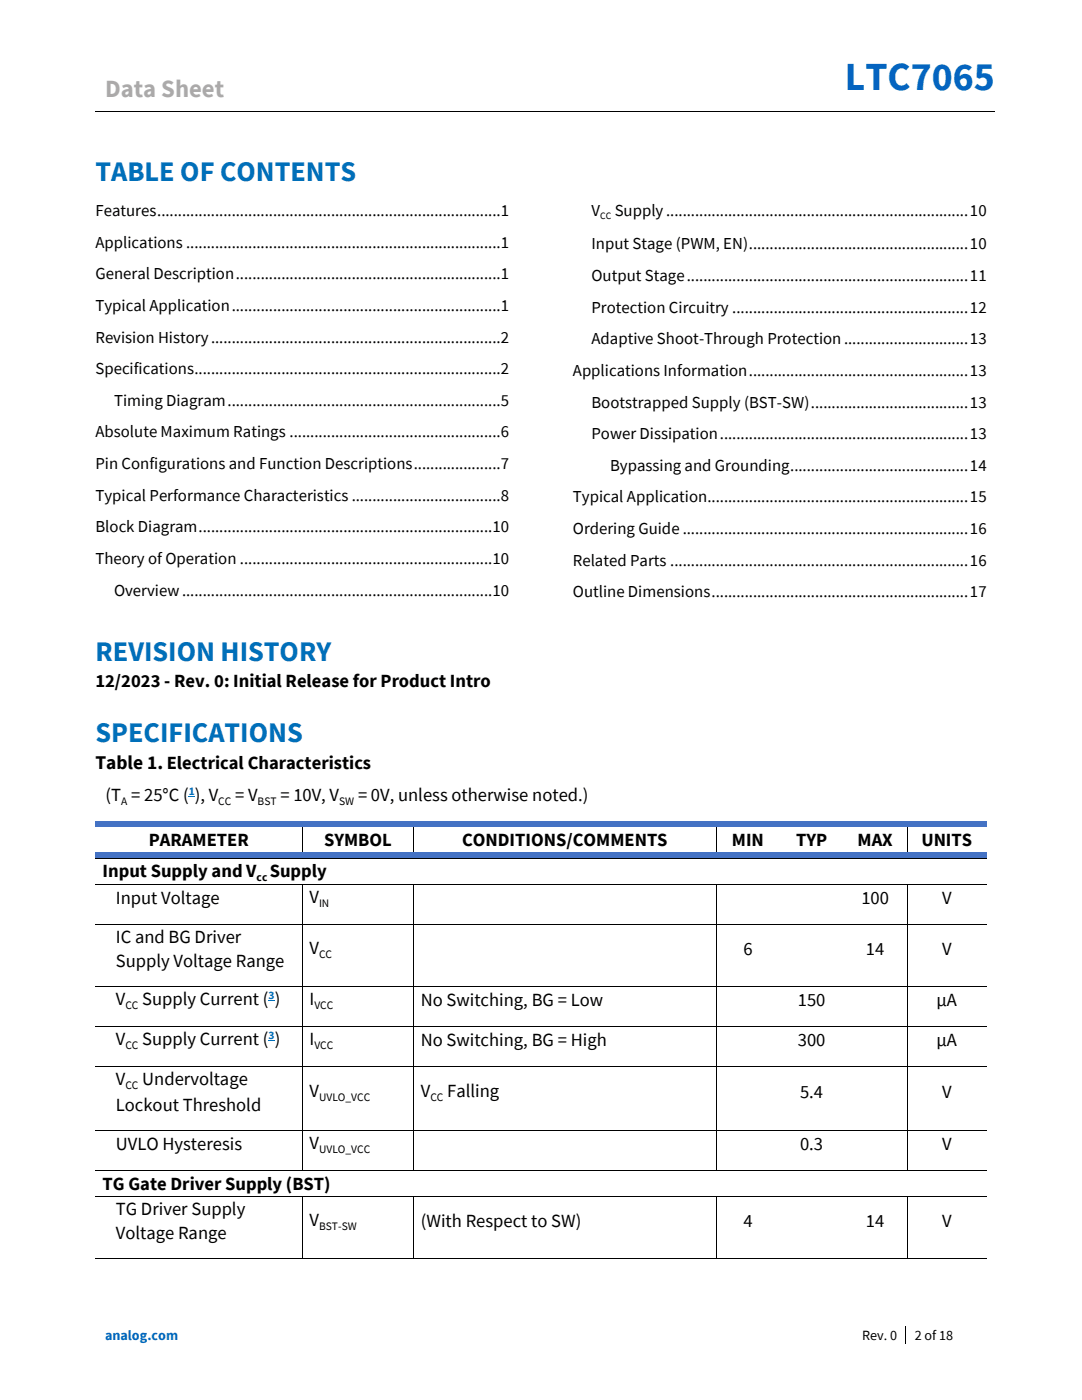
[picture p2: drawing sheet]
<svg xmlns="http://www.w3.org/2000/svg" width="216mm" height="279mm" viewBox="0 0 216 279" stroke-linecap="round" stroke-linejoin="round" font-family="sans-serif">
<defs><g id="words">
<text font-size="7.9" fill="#0563c1" x="168.6" y="18">LTC7065</text>
<g font-size="5.7" fill="#006fb9">
<text x="19" y="36.2">TABLE OF CONTENTS</text>
<text x="19" y="132">REVISION HISTORY</text>
<text x="19" y="148">SPECIFICATIONS</text>
</g>
<text font-size="4.9" fill="#aeaaaa" x="21" y="19.3">Data Sheet</text>
<text font-size="3.9" x="19" y="153.5">Table 1. Electrical Characteristics</text>
<g font-size="3.7">
<text x="19" y="137.2">12/2023 - Rev. 0: Initial Release for Product Intro</text>
<text x="21.1" y="159.9">(T = 25°C ( ), V</text>
<text x="46.9" y="159.9">= V</text>
<text x="56" y="159.9">= 10V, V</text>
<text x="71.4" y="159.9">= 0V, unless otherwise noted.)</text>
<text x="29.7" y="168.9">PARAMETER</text>
<text x="64.7" y="168.9">SYMBOL</text>
<text x="92.2" y="168.9">CONDITIONS/COMMENTS</text>
<text x="146" y="168.9">MIN</text>
<text x="158.8" y="168.9">TYP</text>
<text x="171.1" y="168.9">MAX</text>
<text x="183.8" y="168.9">UNITS</text>
<text x="20.5" y="175.1">Input Supply and V Supply</text>
<text x="23.1" y="180.5">Input Voltage</text>
<text x="61.8" y="180.3">V</text>
<text x="171.9" y="180.5">100</text>
<text x="188" y="180.5">V</text>
<text x="23.1" y="188.3">IC and BG Driver</text>
<text x="61.8" y="190.5">V</text>
<text x="148.3" y="190.6">6</text>
<text x="172.8" y="190.6">14</text>
<text x="188" y="190.6">V</text>
<text x="23.1" y="192.9">Supply Voltage Range</text>
<text x="23.1" y="200.6">V</text>
<text x="28.4" y="200.6">Supply Current ( )</text>
<text x="61.8" y="200.6">I</text>
<text x="84" y="200.8">No Switching, BG = Low</text>
<text x="159.2" y="200.8">150</text>
<text x="186.9" y="200.8">µA</text>
<text x="23.1" y="208.6">V</text>
<text x="28.4" y="208.6">Supply Current ( )</text>
<text x="61.8" y="208.6">I</text>
<text x="84" y="208.8">No Switching, BG = High</text>
<text x="159.2" y="208.8">300</text>
<text x="186.9" y="208.8">µA</text>
<text x="23.1" y="216.6">V</text>
<text x="23.1" y="221.6">Lockout Threshold</text>
<text x="28.4" y="216.6">Undervoltage</text>
<text x="61.8" y="219">V</text>
<text x="84" y="219">V</text>
<text x="89.2" y="219">Falling</text>
<text x="159.6" y="219.1">5.4</text>
<text x="188" y="219.1">V</text>
<text x="23.1" y="229.5">UVLO Hysteresis</text>
<text x="61.8" y="229.3">V</text>
<text x="159.6" y="229.5">0.3</text>
<text x="188" y="229.5">V</text>
<text x="20.5" y="237.5">TG Gate Driver Supply (BST)</text>
<text x="23.1" y="242.5">TG Driver Supply</text>
<text x="61.8" y="244.7">V</text>
<text x="84" y="244.9">(With Respect to SW)</text>
<text x="148.3" y="244.9">4</text>
<text x="172.8" y="244.9">14</text>
<text x="188" y="244.9">V</text>
<text x="23.1" y="247.2">Voltage Range</text>
</g>
<g font-size="3.3">
<text x="19" y="43.1">Features...................................................................................1</text>
<text x="118" y="43.1">V</text>
<text x="122.7" y="43.1">Supply.........................................................................10</text>
<text x="19" y="49.5">Applications ............................................................................1</text>
<text x="118" y="49.8">Input Stage (PWM, EN).....................................................10</text>
<text x="19" y="55.8">General Description................................................................1</text>
<text x="118" y="56.1">Output Stage....................................................................11</text>
<text x="19" y="62.1">Typical Application.................................................................1</text>
<text x="118" y="62.4">Protection Circuitry .........................................................12</text>
<text x="19" y="68.4">Revision History......................................................................2</text>
<text x="118" y="68.7">Adaptive Shoot-Through Protection..............................13</text>
<text x="19" y="74.7">Specifications..........................................................................2</text>
<text x="114.3" y="75">Applications Information.....................................................13</text>
<text x="22.8" y="81">Timing Diagram..................................................................5</text>
<text x="118" y="81.4">Bootstrapped Supply (BST-SW)......................................13</text>
<text x="19" y="87.3">Absolute Maximum Ratings ...................................................6</text>
<text x="118" y="87.7">Power Dissipation............................................................13</text>
<text x="19" y="93.6">Pin Configurations and Function Descriptions.....................7</text>
<text x="121.7" y="94">Bypassing and Grounding...........................................14</text>
<text x="19" y="99.9">Typical Performance Characteristics ....................................8</text>
<text x="114.3" y="100.3">Typical Application...............................................................15</text>
<text x="19" y="106.2">Block Diagram.......................................................................10</text>
<text x="114.3" y="106.6">Ordering Guide .....................................................................16</text>
<text x="19" y="112.6">Theory of Operation .............................................................10</text>
<text x="114.3" y="112.9">Related Parts ........................................................................16</text>
<text x="22.8" y="118.9">Overview...........................................................................10</text>
<text x="114.3" y="119.2">Outline Dimensions..............................................................17</text>
</g>
<text font-size="2.8" fill="#0563c1" x="21" y="267.5">analog.com</text>
<g font-size="2.8">
<text x="172" y="267.5">Rev. 0</text>
<text x="182.5" y="267.5">2 of 18</text>
</g>
<g font-size="2.3">
<text x="24.2" y="160.6">A</text>
<text x="43.5" y="160.6">CC</text>
<text x="51.4" y="160.6">BST</text>
<text x="67.7" y="160.6">SW</text>
<text x="51.2" y="175.8">cc</text>
<text x="63.7" y="181">IN</text>
<text x="63.7" y="191.2">CC</text>
<text x="25" y="201.3">CC</text>
<text x="62.7" y="201.3">VCC</text>
<text x="25" y="209.3">CC</text>
<text x="62.7" y="209.3">VCC</text>
<text x="25" y="217.3">CC</text>
<text x="63.7" y="219.7">UVLO_VCC</text>
<text x="85.9" y="219.7">CC</text>
<text x="63.7" y="230">UVLO_VCC</text>
<text x="63.7" y="245.4">BST-SW</text>
</g>
<g font-size="2.3" fill="#006fb9">
<text x="37.7" y="158.7">1</text>
<text x="53.6" y="199.4">3</text>
<text x="53.6" y="207.4">3</text>
</g>
<text font-size="1.9" x="119.7" y="43.7">CC</text>
</g></defs>
<path d="M19 22.3h83.2M102.4 22.3h96M180.6 264.7v3.5" fill="none" stroke="#000" stroke-width=".2"/>
<path d="M102.2 22.2h.2v.2h-.2z" fill-rule="evenodd" fill="#000"/>
<path d="M37.7 158.9h1.2v.1h-1.2z" fill-rule="evenodd" fill="#006fb9"/>
<g fill="#4472c4">
<path d="M19 164h41.2v1.1h-41.2z" fill-rule="evenodd"/>
<path d="M60.2 164h1.1v1.1h-1.1z" fill-rule="evenodd"/>
<path d="M61.3 164h21.2v1.1h-21.2z" fill-rule="evenodd"/>
<path d="M82.5 164h1v1.1h-1z" fill-rule="evenodd"/>
<path d="M83.5 164h59.3v1.1h-59.3z" fill-rule="evenodd"/>
<path d="M142.8 164h1.1v1.1h-1.1z" fill-rule="evenodd"/>
<path d="M143.9 164h11.7v1.1h-11.7z" fill-rule="evenodd"/>
<path d="M155.6 164h1v1.1h-1z" fill-rule="evenodd"/>
<path d="M156.6 164h11.7v1.1h-11.7z" fill-rule="evenodd"/>
<path d="M168.3 164h1v1.1h-1z" fill-rule="evenodd"/>
<path d="M169.3 164h11.6v1.1h-11.6z" fill-rule="evenodd"/>
<path d="M180.9 164h1.1v1.1h-1.1z" fill-rule="evenodd"/>
<path d="M182 164h14.9v1.1h-14.9z" fill-rule="evenodd"/>
<path d="M19 170.2h41.2v1h-41.2z" fill-rule="evenodd"/>
</g>
<path d="M60.3 165.1v5.1" fill="none" stroke="#000" stroke-width=".2"/>
<g fill="#4472c4">
<path d="M60.2 170.2h1.1v1h-1.1z" fill-rule="evenodd"/>
<path d="M61.3 170.2h21.2v1h-21.2z" fill-rule="evenodd"/>
</g>
<path d="M82.6 165.1v5.1" fill="none" stroke="#000" stroke-width=".2"/>
<g fill="#4472c4">
<path d="M82.5 170.2h1v1h-1z" fill-rule="evenodd"/>
<path d="M83.5 170.2h59.3v1h-59.3z" fill-rule="evenodd"/>
</g>
<path d="M142.9 165.1v5.1" fill="none" stroke="#000" stroke-width=".2"/>
<g fill="#4472c4">
<path d="M142.8 170.2h1.1v1h-1.1z" fill-rule="evenodd"/>
<path d="M143.9 170.2h11.7v1h-11.7z" fill-rule="evenodd"/>
<path d="M155.3 170.2h1.1v1h-1.1z" fill-rule="evenodd"/>
<path d="M156.4 170.2h11.9v1h-11.9z" fill-rule="evenodd"/>
<path d="M168 170.2h1.1v1h-1.1z" fill-rule="evenodd"/>
<path d="M169.1 170.2h11.8v1h-11.8z" fill-rule="evenodd"/>
</g>
<path d="M181 165.1v5.1" fill="none" stroke="#000" stroke-width=".2"/>
<g fill="#4472c4">
<path d="M180.9 170.2h1.1v1h-1.1z" fill-rule="evenodd"/>
<path d="M182 170.2h14.9v1h-14.9z" fill-rule="evenodd"/>
</g>
<g fill="none" stroke="#000" stroke-width=".2">
<path d="M19 171.3h177.9M19 176.6h41.2M60.3 176.6v7.9M60.4 176.6h22.1M82.6 176.6v7.9M82.6 176.6h60.2M142.9 176.6v7.9M143 176.6h12.6M155.8 176.6h12.5M168.5 176.6h12.4M181 176.6v7.9M181.1 176.6h15.8"/>
<path d="M19 184.6h41.2M60.3 184.7v12.1M60.4 184.6h22.1M82.6 184.7v12.1M82.6 184.6h60.2M142.9 184.7v12.1M143 184.6h12.6M155.8 184.6h12.5M168.5 184.6h12.4M181 184.7v12.1M181.1 184.6h15.8"/>
</g>
<g fill="#000">
<path d="M60.2 176.5h.2v.1h-.2z" fill-rule="evenodd"/>
<path d="M82.5 176.5h.1v.1h-.1z" fill-rule="evenodd"/>
<path d="M142.8 176.5h.2v.1h-.2z" fill-rule="evenodd"/>
<path d="M155.6 176.5h.2v.1h-.2z" fill-rule="evenodd"/>
<path d="M168.3 176.5h.2v.1h-.2z" fill-rule="evenodd"/>
<path d="M180.9 176.5h.2v.1h-.2z" fill-rule="evenodd"/>
<path d="M60.2 184.5h.2v.2h-.2z" fill-rule="evenodd"/>
<path d="M82.5 184.5h.1v.2h-.1z" fill-rule="evenodd"/>
<path d="M142.8 184.5h.2v.2h-.2z" fill-rule="evenodd"/>
<path d="M155.6 184.5h.2v.2h-.2z" fill-rule="evenodd"/>
<path d="M168.3 184.5h.2v.2h-.2z" fill-rule="evenodd"/>
<path d="M180.9 184.5h.2v.2h-.2z" fill-rule="evenodd"/>
</g>
<path d="M53.6 199.6h1.2v.1h-1.2z" fill-rule="evenodd" fill="#006fb9"/>
<path d="M19 196.9h41.2M60.3 196.9v7.9M60.4 196.9h22.1M82.6 196.9v7.9M82.6 196.9h60.2M142.9 196.9v7.9M143 196.9h12.6M155.8 196.9h12.5M168.5 196.9h12.4M181 196.9v7.9M181.1 196.9h15.8" fill="none" stroke="#000" stroke-width=".2"/>
<g fill="#000">
<path d="M60.2 196.8h.2v.1h-.2z" fill-rule="evenodd"/>
<path d="M82.5 196.8h.1v.1h-.1z" fill-rule="evenodd"/>
<path d="M142.8 196.8h.2v.1h-.2z" fill-rule="evenodd"/>
<path d="M155.6 196.8h.2v.1h-.2z" fill-rule="evenodd"/>
<path d="M168.3 196.8h.2v.1h-.2z" fill-rule="evenodd"/>
<path d="M180.9 196.8h.2v.1h-.2z" fill-rule="evenodd"/>
</g>
<path d="M53.6 207.6h1.2v.1h-1.2z" fill-rule="evenodd" fill="#006fb9"/>
<g fill="none" stroke="#000" stroke-width=".2">
<path d="M19 204.9h41.2M19 212.9h41.2M60.3 205v7.8M60.3 213v12.5M60.4 204.9h22.1M60.4 212.9h22.1M82.6 205v7.8M82.6 213v12.5M82.6 204.9h60.2M82.6 212.9h60.2M142.9 205v7.8M142.9 213v12.5"/>
<path d="M143 204.9h12.6M143 212.9h12.6M155.8 204.9h12.5M155.8 212.9h12.5M168.5 204.9h12.4M168.5 212.9h12.4M181 205v7.8M181 213v12.5M181.1 204.9h15.8M181.1 212.9h15.8M19 225.5h41.2M19 233.6h41.2"/>
<path d="M19 238.8h41.2M60.3 225.6v7.9M60.3 238.9v12.2M60.4 225.5h22.1M60.4 233.6h22.1M60.4 238.8h22.1M82.6 225.6v7.9M82.6 238.9v12.2M82.6 225.5h60.2M82.6 233.6h60.2M82.6 238.8h60.2M142.9 225.6v7.9"/>
<path d="M142.9 238.9v12.2M143 225.5h12.6M143 233.6h12.6M143 238.8h12.6M155.8 225.5h12.5M155.8 233.6h12.5M155.8 238.8h12.5M168.5 225.5h12.4M168.5 233.6h12.4M168.5 238.8h12.4M181 225.6v7.9M181 238.9v12.2"/>
<path d="M181.1 225.5h15.8M181.1 233.6h15.8M181.1 238.8h15.8M19 251.1h41.2M60.4 251.1h22.1M82.6 251.1h60.2M143 251.1h12.6M155.8 251.1h12.5M168.5 251.1h12.4M181.1 251.1h15.8"/>
</g>
<g fill="#000">
<path d="M60.2 204.8h.2v.2h-.2z" fill-rule="evenodd"/>
<path d="M60.2 212.8h.2v.2h-.2z" fill-rule="evenodd"/>
<path d="M82.5 204.8h.1v.2h-.1z" fill-rule="evenodd"/>
<path d="M82.5 212.8h.1v.2h-.1z" fill-rule="evenodd"/>
<path d="M142.8 204.8h.2v.2h-.2z" fill-rule="evenodd"/>
<path d="M142.8 212.8h.2v.2h-.2z" fill-rule="evenodd"/>
<path d="M155.6 204.8h.2v.2h-.2z" fill-rule="evenodd"/>
<path d="M155.6 212.8h.2v.2h-.2z" fill-rule="evenodd"/>
<path d="M168.3 204.8h.2v.2h-.2z" fill-rule="evenodd"/>
<path d="M168.3 212.8h.2v.2h-.2z" fill-rule="evenodd"/>
<path d="M180.9 204.8h.2v.2h-.2z" fill-rule="evenodd"/>
<path d="M180.9 212.8h.2v.2h-.2z" fill-rule="evenodd"/>
<path d="M60.2 225.5h.2v.1h-.2z" fill-rule="evenodd"/>
<path d="M60.2 233.5h.2v.2h-.2z" fill-rule="evenodd"/>
<path d="M60.2 238.7h.2v.2h-.2z" fill-rule="evenodd"/>
<path d="M82.5 225.5h.1v.1h-.1z" fill-rule="evenodd"/>
<path d="M82.5 233.5h.1v.2h-.1z" fill-rule="evenodd"/>
<path d="M82.5 238.7h.1v.2h-.1z" fill-rule="evenodd"/>
<path d="M142.8 225.5h.2v.1h-.2z" fill-rule="evenodd"/>
<path d="M142.8 233.5h.2v.2h-.2z" fill-rule="evenodd"/>
<path d="M142.8 238.7h.2v.2h-.2z" fill-rule="evenodd"/>
<path d="M155.6 225.5h.2v.1h-.2z" fill-rule="evenodd"/>
<path d="M155.6 233.5h.2v.2h-.2z" fill-rule="evenodd"/>
<path d="M155.6 238.7h.2v.2h-.2z" fill-rule="evenodd"/>
<path d="M168.3 225.5h.2v.1h-.2z" fill-rule="evenodd"/>
<path d="M168.3 233.5h.2v.2h-.2z" fill-rule="evenodd"/>
<path d="M168.3 238.7h.2v.2h-.2z" fill-rule="evenodd"/>
<path d="M180.9 225.5h.2v.1h-.2z" fill-rule="evenodd"/>
<path d="M180.9 233.5h.2v.2h-.2z" fill-rule="evenodd"/>
<path d="M180.9 238.7h.2v.2h-.2z" fill-rule="evenodd"/>
<path d="M60.2 251.1h.2v.1h-.2z" fill-rule="evenodd"/>
<path d="M82.5 251.1h.1v.1h-.1z" fill-rule="evenodd"/>
<path d="M142.8 251.1h.2v.1h-.2z" fill-rule="evenodd"/>
<path d="M155.6 251.1h.2v.1h-.2z" fill-rule="evenodd"/>
<path d="M168.3 251.1h.2v.1h-.2z" fill-rule="evenodd"/>
<path d="M180.9 251.1h.2v.1h-.2z" fill-rule="evenodd"/>
</g>
<use href="#words"/>
</svg>
